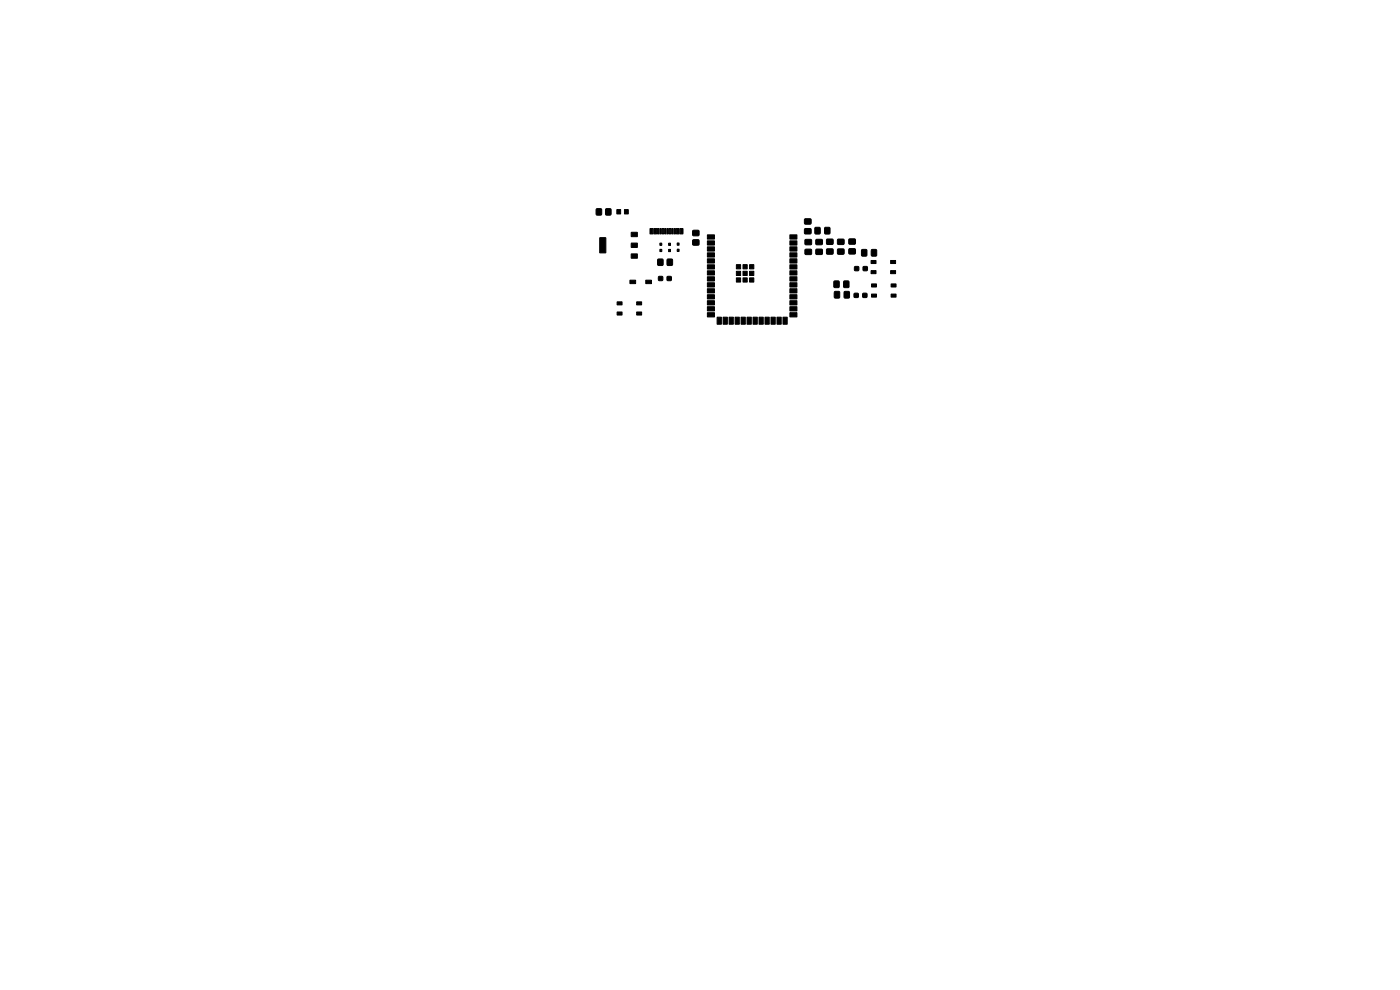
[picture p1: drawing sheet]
<svg xmlns="http://www.w3.org/2000/svg" width="297mm" height="210mm" viewBox="0 0 297 210" stroke-linecap="round" stroke-linejoin="round" font-family="sans-serif">
<g fill="#000" stroke="#000" stroke-width=".21">
<path d="M126.5 44.3h1.1v1.3h-1.1zM128.5 44.3h1.1v1.3h-1.1zM127.2 50.4l1.3 .1v3.1h-1.3zM130.9 44.5h.8v.9h-.8zM132.5 44.5h.8v.9h-.8zM133.9 53.9h1.3v.9h-1.3zM133.9 51.6h1.3v.9h-1.3zM133.9 49.3h1.3v.9h-1.3zM137.9 48.5h.6v1.1h-.6zM138.7 48.5h.6v1.1h-.6zM139.6 55h1v1.3h-1zM139.7 58.7h.9v.8h-.9z"/>
<path d="M139.5 48.5h.3v1.1h-.3zM140 48.5h.3v1.1h-.3zM140 52.9h.4v.5h-.4zM140 51.6h.4v.5h-.4zM140.5 48.5h.3v1.1h-.3zM141 48.5h.3v1.1h-.3zM141.5 58.7h.9v.8h-.9zM141.6 55h1v1.3h-1zM141.5 48.5h.3v1.1h-.3zM141.8 52.9h.4v.5h-.4zM141.8 51.6h.4v.5h-.4zM142 48.5h.3v1.1h-.3z"/>
<path d="M142.5 48.5h.3v1.1h-.3zM143 48.5h.3v1.1h-.3zM143.7 52.9h.4v.4h-.4zM143.7 51.5h.4v.5h-.4zM143.5 48.5h.6v1.1h-.6zM144.3 48.5h.6v1.1h-.6zM147 50.9h1.2v1.1h-1.2zM147 48.9h1.2v1.1h-1.2zM150.1 49.8h1.5v.9h-1.5zM150.1 51.1h1.5v.9h-1.5zM150.1 52.4h1.5v.9h-1.5zM150.1 53.6h1.5v.9h-1.5z"/>
<path d="M150.1 54.9h1.5v.9h-1.5zM150.1 56.2h1.5v.9h-1.5zM150.1 57.4h1.5v.9h-1.5zM150.1 58.7h1.5v.9h-1.5zM156.2 57.5h.9v.9h-.9zM156.2 58.9h.9v.9h-.9zM156.2 56.1h.9v.9h-.9zM157.6 57.5h.9v.9h-.9zM157.6 58.9h.9v.9h-.9zM157.6 56.1h.9v.9h-.9zM159 57.5h.9v.9h-.9zM159 58.9h.9v.9h-.9z"/>
<path d="M159 56.1h.9v.9h-.9zM167.6 58.7h1.5v.9h-1.5zM167.6 57.4h1.5v.9h-1.5zM167.6 56.2h1.5v.9h-1.5zM167.6 54.9h1.5v.9h-1.5zM167.6 53.6h1.5v.9h-1.5zM167.6 52.4h1.5v.9h-1.5zM167.6 51.1h1.5v.9h-1.5zM167.6 49.8h1.5v.9h-1.5zM170.7 48.5h1.3v1.1h-1.3zM170.7 46.5h1.3v1h-1.3zM170.8 50.8h1.3v1.1h-1.3z"/>
<path d="M170.8 52.9h1.3v1h-1.3zM172.9 48.3h1v1.3h-1zM173.1 52.9h1.3v1h-1.3zM173.1 50.8h1.3v1.1h-1.3zM175 48.3h1v1.3h-1zM175.4 52.8h1.3v1.1h-1.3zM175.4 50.8h1.3v1h-1.3zM177.7 52.9h1.3v1h-1.3zM177.7 50.8h1.3v1h-1.3zM180.1 52.8h1.3v1h-1.3zM180.1 50.7h1.3v1.1h-1.3zM181.3 56.6h.8v.8h-.8z"/>
<path d="M182.8 53h1.1v1.3h-1.1zM183.1 56.6h.9v.8h-.9zM184.8 55.3h1v.6h-1zM184.8 57.4h1v.7h-1zM184.9 53h1v1.3h-1zM188.9 55.3h1.1v.6h-1.1zM188.9 57.4h1.1v.7h-1.1zM130.9 66.2h1.1v.6h-1.1zM130.9 64h1.1v.7h-1.1zM133.6 59.4h1.2v.8h-1.2zM135.1 66.2h1v.6h-1zM135.1 64h1v.7h-1z"/>
<path d="M137 59.4h1.2v.8h-1.2zM150.1 60h1.5v.9h-1.5zM150.1 61.3h1.5v.9h-1.5zM150.1 62.5h1.5v.9h-1.5zM150.1 63.8h1.5v.9h-1.5zM150.1 65.1h1.5v.9h-1.5zM150.1 66.3h1.5v.9h-1.5zM152.1 67.3h.9v1.5h-.9zM153.4 67.3h.9v1.5h-.9zM154.7 67.3h.9v1.5h-.9zM155.9 67.3h.9v1.5h-.9zM157.2 67.3h.9v1.5h-.9z"/>
<path d="M158.5 67.3h.9v1.5h-.9zM159.8 67.3h.9v1.5h-.9zM161 67.3h.9v1.5h-.9zM162.3 67.3h.9v1.5h-.9zM163.6 67.3h.9v1.5h-.9zM164.8 67.3h.9v1.5h-.9zM166.1 67.3h.9v1.5h-.9zM167.6 66.3h1.5v.9h-1.5zM167.6 65.1h1.5v.9h-1.5zM167.6 63.8h1.5v.9h-1.5zM167.6 62.5h1.5v.9h-1.5zM167.6 61.3h1.5v.9h-1.5z"/>
<path d="M167.6 60h1.5v.9h-1.5zM176.9 59.6h1.1v1.4h-1.1zM177 61.9h1.1v1.3h-1.1zM179 59.6h1.1v1.4h-1.1zM179.1 61.9h1.1v1.3h-1.1zM181.2 62.2h.9v.9h-.9zM183 62.2h.9v.9h-.9zM184.9 60.2h1v.7h-1zM184.9 62.4h1v.6h-1zM189 60.2h1.1v.7h-1.1zM189 62.4h1.1v.6h-1.1z"/>
</g>
</svg>
